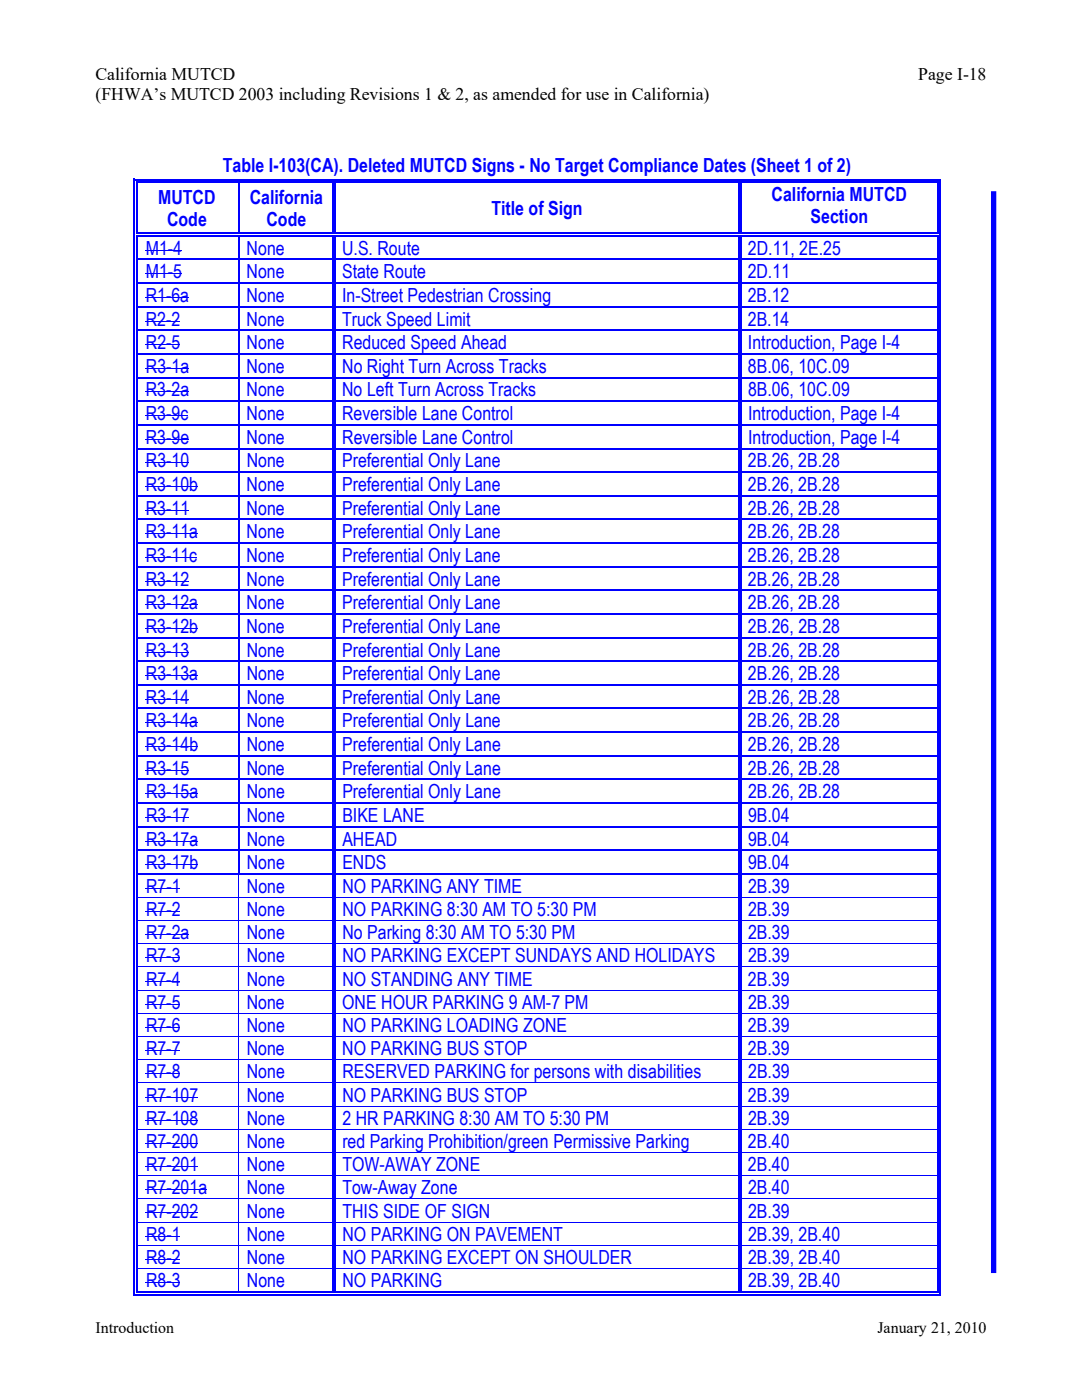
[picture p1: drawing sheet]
<svg xmlns="http://www.w3.org/2000/svg" width="216mm" height="279mm" viewBox="0 0 216 279" stroke-linecap="round" stroke-linejoin="round" font-family="sans-serif">
<defs><g id="words">
<g font-size="3.9" fill="#00f">
<text x="44.5" y="34.3">Table I-103(CA). Deleted MUTCD Signs - No Target Compliance Dates (Sheet 1 of 2)</text>
<text x="31.6" y="40.6">MUTCD</text>
<text x="49.8" y="40.6">California</text>
<text x="154" y="40.1">California MUTCD</text>
<text x="33.3" y="45.1">Code</text>
<text x="53.2" y="45.1">Code</text>
<text x="98" y="42.8">Title of Sign</text>
<text x="161.7" y="44.6">Section</text>
<text x="29.1" y="50.8">M1-4</text>
<text x="49.2" y="50.8">None</text>
<text x="68.3" y="50.8">U.S. Route</text>
<text x="149.2" y="50.8">2D.11, 2E.25</text>
<text x="29.1" y="55.5">M1-5</text>
<text x="49.2" y="55.5">None</text>
<text x="68.3" y="55.5">State Route</text>
<text x="149.2" y="55.5">2D.11</text>
<text x="29.1" y="60.3">R1-6a</text>
<text x="29.1" y="65">R2-2</text>
<text x="49.2" y="60.3">None</text>
<text x="49.2" y="65">None</text>
<text x="68.3" y="65">Truck Speed Limit</text>
<text x="68.3" y="60.3">In-Street Pedestrian Crossing</text>
<text x="149.2" y="60.3">2B.12</text>
<text x="149.2" y="65">2B.14</text>
<text x="29.1" y="69.7">R2-5</text>
<text x="49.2" y="69.7">None</text>
<text x="68.3" y="69.7">Reduced Speed Ahead</text>
<text x="149.3" y="69.7">Introduction, Page I-4</text>
<text x="29.1" y="74.4">R3-1a</text>
<text x="49.2" y="74.4">None</text>
<text x="68.3" y="74.4">No Right Turn Across Tracks</text>
<text x="149.2" y="74.4">8B.06, 10C.09</text>
<text x="29.1" y="79.1">R3-2a</text>
<text x="29.1" y="83.8">R3-9c</text>
<text x="49.2" y="83.8">None</text>
<text x="49.2" y="79.1">None</text>
<text x="68.3" y="79.1">No Left Turn Across Tracks</text>
<text x="68.3" y="83.8">Reversible Lane Control</text>
<text x="149.3" y="79.1">8B.06, 10C.09</text>
<text x="149.3" y="83.8">Introduction, Page I-4</text>
<text x="29.1" y="88.6">R3-9e</text>
<text x="49.2" y="88.6">None</text>
<text x="68.3" y="88.6">Reversible Lane Control</text>
<text x="149.3" y="88.6">Introduction, Page I-4</text>
<text x="29.1" y="93.3">R3-10</text>
<text x="49.2" y="93.3">None</text>
<text x="68.3" y="93.3">Preferential Only Lane</text>
<text x="149.2" y="93.3">2B.26, 2B.28</text>
<text x="29.1" y="98">R3-10b</text>
<text x="49.2" y="98">None</text>
<text x="68.3" y="98">Preferential Only Lane</text>
<text x="149.2" y="98">2B.26, 2B.28</text>
<text x="29.1" y="107.4">R3-11a</text>
<text x="29.1" y="102.7">R3-11</text>
<text x="49.2" y="107.4">None</text>
<text x="49.2" y="102.7">None</text>
<text x="68.3" y="102.7">Preferential Only Lane</text>
<text x="68.3" y="107.4">Preferential Only Lane</text>
<text x="149.2" y="102.7">2B.26, 2B.28</text>
<text x="149.2" y="107.4">2B.26, 2B.28</text>
<text x="29.1" y="112.1">R3-11c</text>
<text x="49.2" y="112.1">None</text>
<text x="68.3" y="112.1">Preferential Only Lane</text>
<text x="149.2" y="112.1">2B.26, 2B.28</text>
<text x="29.1" y="116.9">R3-12</text>
<text x="49.2" y="116.9">None</text>
<text x="68.3" y="116.9">Preferential Only Lane</text>
<text x="149.2" y="116.9">2B.26, 2B.28</text>
<text x="29.1" y="121.6">R3-12a</text>
<text x="49.2" y="121.6">None</text>
<text x="68.3" y="121.6">Preferential Only Lane</text>
<text x="149.2" y="121.6">2B.26, 2B.28</text>
<text x="29.1" y="126.3">R3-12b</text>
<text x="29.1" y="131">R3-13</text>
<text x="49.2" y="126.3">None</text>
<text x="49.2" y="131">None</text>
<text x="68.3" y="126.3">Preferential Only Lane</text>
<text x="68.3" y="131">Preferential Only Lane</text>
<text x="149.2" y="126.3">2B.26, 2B.28</text>
<text x="149.2" y="131">2B.26, 2B.28</text>
<text x="29.1" y="135.7">R3-13a</text>
<text x="49.2" y="135.7">None</text>
<text x="68.3" y="135.7">Preferential Only Lane</text>
<text x="149.2" y="135.7">2B.26, 2B.28</text>
<text x="29.1" y="140.4">R3-14</text>
<text x="49.2" y="140.4">None</text>
<text x="68.3" y="140.4">Preferential Only Lane</text>
<text x="149.2" y="140.4">2B.26, 2B.28</text>
<text x="29.1" y="145.2">R3-14a</text>
<text x="29.1" y="149.9">R3-14b</text>
<text x="49.2" y="145.2">None</text>
<text x="49.2" y="149.9">None</text>
<text x="68.3" y="145.2">Preferential Only Lane</text>
<text x="68.3" y="149.9">Preferential Only Lane</text>
<text x="149.2" y="145.2">2B.26, 2B.28</text>
<text x="149.2" y="149.9">2B.26, 2B.28</text>
<text x="29.1" y="154.6">R3-15</text>
<text x="49.2" y="154.6">None</text>
<text x="68.3" y="154.6">Preferential Only Lane</text>
<text x="149.3" y="154.6">2B.26, 2B.28</text>
<text x="29.1" y="159.3">R3-15a</text>
<text x="49.2" y="159.3">None</text>
<text x="68.3" y="159.3">Preferential Only Lane</text>
<text x="149.3" y="159.3">2B.26, 2B.28</text>
<text x="29.1" y="164.1">R3-17</text>
<text x="49.2" y="164.1">None</text>
<text x="68.3" y="164.1">BIKE LANE</text>
<text x="149.3" y="164.1">9B.04</text>
<text x="29.1" y="168.8">R3-17a</text>
<text x="29.1" y="173.5">R3-17b</text>
<text x="49.3" y="168.8">None</text>
<text x="49.3" y="173.5">None</text>
<text x="68.3" y="168.8">AHEAD</text>
<text x="68.3" y="173.5">ENDS</text>
<text x="149.3" y="168.8">9B.04</text>
<text x="149.3" y="173.5">9B.04</text>
<text x="29.1" y="178.2">R7-1</text>
<text x="49.3" y="178.2">None</text>
<text x="68.3" y="178.2">NO PARKING ANY TIME</text>
<text x="149.3" y="178.2">2B.39</text>
<text x="29.1" y="182.8">R7-2</text>
<text x="49.3" y="182.8">None</text>
<text x="68.3" y="182.8">NO PARKING 8:30 AM TO 5:30 PM</text>
<text x="149.3" y="182.8">2B.39</text>
<text x="29.1" y="187.4">R7-2a</text>
<text x="49.3" y="187.4">None</text>
<text x="68.3" y="187.4">No Parking 8:30 AM TO 5:30 PM</text>
<text x="149.3" y="187.4">2B.39</text>
<text x="29.1" y="196.7">R7-4</text>
<text x="29.1" y="192.1">R7-3</text>
<text x="49.2" y="196.7">None</text>
<text x="49.3" y="192.1">None</text>
<text x="68.3" y="192.1">NO PARKING EXCEPT SUNDAYS AND HOLIDAYS</text>
<text x="68.3" y="196.7">NO STANDING ANY TIME</text>
<text x="149.2" y="196.7">2B.39</text>
<text x="149.3" y="192.1">2B.39</text>
<text x="29.1" y="201.3">R7-5</text>
<text x="49.2" y="201.3">None</text>
<text x="68.3" y="201.3">ONE HOUR PARKING 9 AM-7 PM</text>
<text x="149.3" y="201.3">2B.39</text>
<text x="29.1" y="206">R7-6</text>
<text x="49.2" y="206">None</text>
<text x="68.3" y="206">NO PARKING LOADING ZONE</text>
<text x="149.3" y="206">2B.39</text>
<text x="29.1" y="215.2">R7-8</text>
<text x="29.1" y="210.6">R7-7</text>
<text x="49.2" y="210.6">None</text>
<text x="49.2" y="215.2">None</text>
<text x="68.3" y="210.6">NO PARKING BUS STOP</text>
<text x="68.3" y="215.2">RESERVED PARKING for persons with disabilities</text>
<text x="149.2" y="210.6">2B.39</text>
<text x="149.3" y="215.2">2B.39</text>
<text x="29.1" y="219.9">R7-107</text>
<text x="49.2" y="219.9">None</text>
<text x="68.3" y="219.9">NO PARKING BUS STOP</text>
<text x="149.3" y="219.9">2B.39</text>
<text x="29.1" y="224.5">R7-108</text>
<text x="49.3" y="224.5">None</text>
<text x="68.3" y="224.5">2 HR PARKING 8:30 AM TO 5:30 PM</text>
<text x="149.3" y="224.5">2B.39</text>
<text x="29.1" y="229.1">R7-200</text>
<text x="29.1" y="233.7">R7-201</text>
<text x="49.3" y="229.1">None</text>
<text x="49.3" y="233.7">None</text>
<text x="68.3" y="229.1">red Parking Prohibition/green Permissive Parking</text>
<text x="68.3" y="233.7">TOW-AWAY ZONE</text>
<text x="149.2" y="233.7">2B.40</text>
<text x="149.3" y="229.1">2B.40</text>
<text x="29.2" y="238.4">R7-201a</text>
<text x="49.3" y="238.4">None</text>
<text x="68.3" y="238.4">Tow-Away Zone</text>
<text x="149.3" y="238.4">2B.40</text>
<text x="29.2" y="243">R7-202</text>
<text x="49.3" y="243">None</text>
<text x="68.3" y="243">THIS SIDE OF SIGN</text>
<text x="149.3" y="243">2B.39</text>
<text x="29.2" y="247.6">R8-1</text>
<text x="49.3" y="247.6">None</text>
<text x="68.3" y="247.6">NO PARKING ON PAVEMENT</text>
<text x="149.3" y="247.6">2B.39, 2B.40</text>
<text x="29.2" y="252.3">R8-2</text>
<text x="29.2" y="256.9">R8-3</text>
<text x="49.3" y="252.3">None</text>
<text x="49.3" y="256.9">None</text>
<text x="68.3" y="256.9">NO PARKING</text>
<text x="68.3" y="252.3">NO PARKING EXCEPT ON SHOULDER</text>
<text x="149.3" y="256.9">2B.39, 2B.40</text>
<text x="149.3" y="252.3">2B.39, 2B.40</text>
</g>
<g font-size="3.5">
<text x="19" y="15.9">California MUTCD</text>
<text x="183.2" y="15.9">Page I-18</text>
<text x="19" y="20">(FHWA’s MUTCD 2003 including Revisions 1 &amp; 2, as amended for use in California)</text>
</g>
<g font-size="3.2">
<text x="19" y="265.9">Introduction</text>
<text x="175.1" y="265.9">January 21, 2010</text>
</g>
</g></defs>
<g fill="#00f">
<path d="M26.6 35.7h.3v.8h-.3z"/>
<path d="M26.6 35.7h.8v.3h-.8z"/>
<path d="M27.1 36.2h.3v.3h-.3z"/>
<path d="M27.4 35.7h.7v.3h-.7z"/>
<path d="M27.4 36.2h.7v.3h-.7z"/>
</g>
<path d="M28.1 35.8h19.4M28.1 36.3h19.4" fill="none" stroke="#00f" stroke-width=".25"/>
<g fill="#00f">
<path d="M47.5 36.5h.3z"/>
<path d="M47.5 35.7h.8v.3h-.8z"/>
<path d="M47.5 36.2h.8v.3h-.8z"/>
</g>
<path d="M48.3 35.8h18M48.3 36.3h18" fill="none" stroke="#00f" stroke-width=".25"/>
<g fill="#00f">
<path d="M66.8 36.5h.3z"/>
<path d="M66.3 36.5h.2z"/>
<path d="M66.3 35.7h.8v.3h-.8z"/>
<path d="M66.3 36.2h.2v.3h-.2z"/>
<path d="M66.8 36.2h.3v.3h-.3z"/>
</g>
<path d="M67.1 35.8h80.2M67.1 36.3h80.2" fill="none" stroke="#00f" stroke-width=".25"/>
<g fill="#00f">
<path d="M147.8 36.5h.2z"/>
<path d="M147.3 36.5h.2z"/>
<path d="M147.3 35.7h.7v.3h-.7z"/>
<path d="M147.3 36.2h.2v.3h-.2z"/>
<path d="M147.8 36.2h.2v.3h-.2z"/>
</g>
<path d="M148 35.8h38.9M148 36.3h38.9" fill="none" stroke="#00f" stroke-width=".25"/>
<g fill="#00f">
<path d="M187.5 36.5h.2z"/>
<path d="M186.9 36.5h.3z"/>
<path d="M186.9 35.7h.8v.3h-.8z"/>
<path d="M186.9 36.2h.3v.3h-.3z"/>
<path d="M187.5 36.2h.2v.3h-.2z"/>
</g>
<path d="M26.7 36.5v9.9M27.2 36.5v9.9M47.6 36.5v9.9M66.4 36.5v9.9M66.9 36.5v9.9M147.4 36.5v9.9M147.9 36.5v9.9M187.1 36.5v9.9M187.6 36.5v9.9" fill="none" stroke="#00f" stroke-width=".25"/>
<path d="M29.1 49.9h4.4" fill="none" stroke="#00f" stroke-width=".2"/>
<g fill="#00f">
<path d="M33.5 49.8h1.1v.2h-1.1z"/>
<path d="M34.6 49.8h1.7v.2h-1.7z"/>
<path d="M27.1 47.2h.3z"/>
<path d="M26.6 46.4h.3v.8h-.3z"/>
<path d="M27.1 46.4h.3v.3h-.3z"/>
<path d="M27.1 46.9h.3v.3h-.3z"/>
</g>
<path d="M27.4 46.5h20.1M27.4 47h20.1" fill="none" stroke="#00f" stroke-width=".25"/>
<g fill="#00f">
<path d="M47.5 47.2h.3z"/>
<path d="M47.5 46.4h.8v.3h-.8z"/>
<path d="M47.5 46.9h.8v.3h-.8z"/>
</g>
<path d="M48.3 46.5h18M48.3 47h18" fill="none" stroke="#00f" stroke-width=".25"/>
<g fill="#00f">
<path d="M66.8 47.2h.3z"/>
<path d="M66.3 47.2h.2z"/>
<path d="M66.3 46.4h.2v.3h-.2z"/>
<path d="M66.3 46.9h.2v.3h-.2z"/>
<path d="M66.8 46.4h.3v.3h-.3z"/>
<path d="M66.8 46.9h.3v.3h-.3z"/>
</g>
<path d="M67.1 46.5h80.2M67.1 47h80.2" fill="none" stroke="#00f" stroke-width=".25"/>
<g fill="#00f">
<path d="M147.8 47.2h.2z"/>
<path d="M147.3 47.2h.2z"/>
<path d="M147.3 46.4h.2v.3h-.2z"/>
<path d="M147.3 46.9h.2v.3h-.2z"/>
<path d="M147.8 46.4h.2v.3h-.2z"/>
<path d="M147.8 46.9h.2v.3h-.2z"/>
</g>
<path d="M148 46.5h38.9M148 47h38.9" fill="none" stroke="#00f" stroke-width=".25"/>
<g fill="#00f">
<path d="M187.5 47.2h.2z"/>
<path d="M186.9 47.2h.3z"/>
<path d="M186.9 46.4h.3v.3h-.3z"/>
<path d="M186.9 46.9h.3v.3h-.3z"/>
<path d="M187.5 46.4h.2v.8h-.2z"/>
</g>
<path d="M26.7 47.2v4.4M27.2 47.2v4.4M47.6 47.2v4.4M66.4 47.2v4.4M66.9 47.2v4.4M147.4 47.2v4.4M147.9 47.2v4.4M187.1 47.2v4.4M187.6 47.2v4.4" fill="none" stroke="#00f" stroke-width=".25"/>
<path d="M29.1 54.6h4.4" fill="none" stroke="#00f" stroke-width=".2"/>
<g fill="#00f">
<path d="M33.5 54.5h1.1v.2h-1.1z"/>
<path d="M34.6 54.5h1.7v.2h-1.7z"/>
<path d="M27.1 51.6h.3v.3h-.3z"/>
<path d="M26.6 51.6h.3v.3h-.3z"/>
</g>
<path d="M27.4 51.8h20.1" fill="none" stroke="#00f" stroke-width=".25"/>
<path d="M47.5 51.6h.3v.3h-.3z" fill="#00f"/>
<path d="M47.8 51.8h18.5" fill="none" stroke="#00f" stroke-width=".25"/>
<g fill="#00f">
<path d="M66.8 51.6h.3v.3h-.3z"/>
<path d="M66.3 51.6h.2v.3h-.2z"/>
</g>
<path d="M67.1 51.8h80.2" fill="none" stroke="#00f" stroke-width=".25"/>
<g fill="#00f">
<path d="M147.8 51.6h.2v.3h-.2z"/>
<path d="M147.3 51.6h.2v.3h-.2z"/>
</g>
<path d="M148 51.8h38.9" fill="none" stroke="#00f" stroke-width=".25"/>
<g fill="#00f">
<path d="M187.5 51.6h.2v.3h-.2z"/>
<path d="M186.9 51.6h.3v.3h-.3z"/>
</g>
<path d="M26.7 51.9v4.5M27.2 51.9v4.5M47.6 51.9v4.5M66.4 51.9v4.5M66.9 51.9v4.5M147.4 51.9v4.5M147.9 51.9v4.5M187.1 51.9v4.5M187.6 51.9v4.5" fill="none" stroke="#00f" stroke-width=".25"/>
<path d="M29.1 59.4h4" fill="none" stroke="#00f" stroke-width=".2"/>
<path d="M33.1 59.3h1.1v.2h-1.1z" fill="#00f"/>
<path d="M34.2 59.4h3.5" fill="none" stroke="#00f" stroke-width=".2"/>
<g fill="#00f">
<path d="M27.1 56.4h.3v.2h-.3z"/>
<path d="M26.6 56.4h.3v.2h-.3z"/>
</g>
<path d="M27.4 56.5h20.1" fill="none" stroke="#00f" stroke-width=".25"/>
<path d="M47.5 56.4h.3v.2h-.3z" fill="#00f"/>
<path d="M47.8 56.5h18.5" fill="none" stroke="#00f" stroke-width=".25"/>
<g fill="#00f">
<path d="M66.8 56.4h.3v.2h-.3z"/>
<path d="M66.3 56.4h.2v.2h-.2z"/>
</g>
<path d="M67.1 56.5h80.2" fill="none" stroke="#00f" stroke-width=".25"/>
<g fill="#00f">
<path d="M147.8 56.4h.2v.2h-.2z"/>
<path d="M147.3 56.4h.2v.2h-.2z"/>
</g>
<path d="M148 56.5h38.9" fill="none" stroke="#00f" stroke-width=".25"/>
<g fill="#00f">
<path d="M187.5 56.4h.2v.2h-.2z"/>
<path d="M186.9 56.4h.3v.2h-.3z"/>
</g>
<path d="M26.7 56.6v4.5M27.2 56.6v4.5M47.6 56.6v4.5M66.4 56.6v4.5M66.9 56.6v4.5M147.4 56.6v4.5M147.9 56.6v4.5M187.1 56.6v4.5M187.6 56.6v4.5" fill="none" stroke="#00f" stroke-width=".25"/>
<path d="M29.1 64.1h4" fill="none" stroke="#00f" stroke-width=".2"/>
<g fill="#00f">
<path d="M33.1 64h1.1v.2h-1.1z"/>
<path d="M34.2 64h1.8v.2h-1.8z"/>
<path d="M27.1 61.1h.3v.3h-.3z"/>
<path d="M26.6 61.1h.3v.3h-.3z"/>
</g>
<path d="M27.4 61.2h20.1" fill="none" stroke="#00f" stroke-width=".25"/>
<path d="M47.5 61.1h.3v.3h-.3z" fill="#00f"/>
<path d="M47.8 61.2h18.5" fill="none" stroke="#00f" stroke-width=".25"/>
<g fill="#00f">
<path d="M66.8 61.1h.3v.3h-.3z"/>
<path d="M66.3 61.1h.2v.3h-.2z"/>
</g>
<path d="M67.1 61.2h80.2" fill="none" stroke="#00f" stroke-width=".25"/>
<g fill="#00f">
<path d="M147.8 61.1h.2v.3h-.2z"/>
<path d="M147.3 61.1h.2v.3h-.2z"/>
</g>
<path d="M148 61.2h38.9" fill="none" stroke="#00f" stroke-width=".25"/>
<g fill="#00f">
<path d="M187.5 61.1h.2v.3h-.2z"/>
<path d="M186.9 61.1h.3v.3h-.3z"/>
</g>
<path d="M26.7 61.4v4.4M27.2 61.4v4.4M47.6 61.4v4.4M66.4 61.4v4.4M66.9 61.4v4.4M147.4 61.4v4.4M147.9 61.4v4.4M187.1 61.4v4.4M187.6 61.4v4.4" fill="none" stroke="#00f" stroke-width=".25"/>
<path d="M29.1 68.8h4" fill="none" stroke="#00f" stroke-width=".2"/>
<g fill="#00f">
<path d="M33.1 68.7h1.1v.2h-1.1z"/>
<path d="M34.2 68.7h1.8v.2h-1.8z"/>
<path d="M27.1 65.8h.3v.3h-.3z"/>
<path d="M26.6 65.8h.3v.3h-.3z"/>
</g>
<path d="M27.4 65.9h20.1" fill="none" stroke="#00f" stroke-width=".25"/>
<path d="M47.5 65.8h.3v.3h-.3z" fill="#00f"/>
<path d="M47.8 65.9h18.5" fill="none" stroke="#00f" stroke-width=".25"/>
<g fill="#00f">
<path d="M66.8 65.8h.3v.3h-.3z"/>
<path d="M66.3 65.8h.2v.3h-.2z"/>
</g>
<path d="M67.1 65.9h80.2" fill="none" stroke="#00f" stroke-width=".25"/>
<g fill="#00f">
<path d="M147.8 65.8h.2v.3h-.2z"/>
<path d="M147.3 65.8h.2v.3h-.2z"/>
</g>
<path d="M148 65.9h38.9" fill="none" stroke="#00f" stroke-width=".25"/>
<g fill="#00f">
<path d="M187.5 65.8h.2v.3h-.2z"/>
<path d="M186.9 65.8h.3v.3h-.3z"/>
</g>
<path d="M26.7 66.1v4.4M27.2 66.1v4.4M47.6 66.1v4.4M66.4 66.1v4.4M66.9 66.1v4.4M147.4 66.1v4.4M147.9 66.1v4.4M187.1 66.1v4.4M187.6 66.1v4.4" fill="none" stroke="#00f" stroke-width=".25"/>
<path d="M29.1 73.5h4" fill="none" stroke="#00f" stroke-width=".2"/>
<path d="M33.1 73.4h1.1v.2h-1.1z" fill="#00f"/>
<path d="M34.2 73.5h3.5" fill="none" stroke="#00f" stroke-width=".2"/>
<g fill="#00f">
<path d="M27.1 70.5h.3v.3h-.3z"/>
<path d="M26.6 70.5h.3v.3h-.3z"/>
</g>
<path d="M27.4 70.6h20.1" fill="none" stroke="#00f" stroke-width=".25"/>
<path d="M47.5 70.5h.3v.3h-.3z" fill="#00f"/>
<path d="M47.8 70.6h18.5" fill="none" stroke="#00f" stroke-width=".25"/>
<g fill="#00f">
<path d="M66.8 70.5h.3v.3h-.3z"/>
<path d="M66.3 70.5h.2v.3h-.2z"/>
</g>
<path d="M67.1 70.6h80.2" fill="none" stroke="#00f" stroke-width=".25"/>
<g fill="#00f">
<path d="M147.8 70.5h.2v.3h-.2z"/>
<path d="M147.3 70.5h.2v.3h-.2z"/>
</g>
<path d="M148 70.6h38.9" fill="none" stroke="#00f" stroke-width=".25"/>
<g fill="#00f">
<path d="M187.5 70.5h.2v.3h-.2z"/>
<path d="M186.9 70.5h.3v.3h-.3z"/>
</g>
<path d="M26.7 70.8v4.4M27.2 70.8v4.4M47.6 70.8v4.4M66.4 70.8v4.4M66.9 70.8v4.4M147.4 70.8v4.4M147.9 70.8v4.4M187.1 70.8v4.4M187.6 70.8v4.4" fill="none" stroke="#00f" stroke-width=".25"/>
<path d="M29.1 78.2h4" fill="none" stroke="#00f" stroke-width=".2"/>
<path d="M33.1 78.1h1.1v.2h-1.1z" fill="#00f"/>
<path d="M34.2 78.2h3.5" fill="none" stroke="#00f" stroke-width=".2"/>
<g fill="#00f">
<path d="M27.1 75.2h.3v.3h-.3z"/>
<path d="M26.6 75.2h.3v.3h-.3z"/>
</g>
<path d="M27.4 75.4h20.1" fill="none" stroke="#00f" stroke-width=".25"/>
<path d="M47.5 75.2h.3v.3h-.3z" fill="#00f"/>
<path d="M47.8 75.4h18.5" fill="none" stroke="#00f" stroke-width=".25"/>
<g fill="#00f">
<path d="M66.8 75.2h.3v.3h-.3z"/>
<path d="M66.3 75.2h.2v.3h-.2z"/>
</g>
<path d="M67.1 75.4h80.2" fill="none" stroke="#00f" stroke-width=".25"/>
<g fill="#00f">
<path d="M147.8 75.2h.2v.3h-.2z"/>
<path d="M147.3 75.2h.2v.3h-.2z"/>
</g>
<path d="M148 75.4h38.9" fill="none" stroke="#00f" stroke-width=".25"/>
<g fill="#00f">
<path d="M187.5 75.2h.2v.3h-.2z"/>
<path d="M186.9 75.2h.3v.3h-.3z"/>
</g>
<path d="M26.7 75.5v4.4M27.2 75.5v4.4M47.6 75.5v4.4M66.4 75.5v4.4M66.9 75.5v4.4M147.4 75.5v4.4M147.9 75.5v4.4M187.1 75.5v4.4M187.6 75.5v4.4" fill="none" stroke="#00f" stroke-width=".25"/>
<path d="M29.1 82.9h4" fill="none" stroke="#00f" stroke-width=".2"/>
<path d="M33.1 82.8h1.1v.2h-1.1z" fill="#00f"/>
<path d="M34.2 82.9h3.4" fill="none" stroke="#00f" stroke-width=".2"/>
<g fill="#00f">
<path d="M27.1 79.9h.3v.3h-.3z"/>
<path d="M26.6 79.9h.3v.3h-.3z"/>
</g>
<path d="M27.4 80.1h20.1" fill="none" stroke="#00f" stroke-width=".25"/>
<path d="M47.5 79.9h.3v.3h-.3z" fill="#00f"/>
<path d="M47.8 80.1h18.5" fill="none" stroke="#00f" stroke-width=".25"/>
<g fill="#00f">
<path d="M66.8 79.9h.3v.3h-.3z"/>
<path d="M66.3 79.9h.2v.3h-.2z"/>
</g>
<path d="M67.1 80.1h80.2" fill="none" stroke="#00f" stroke-width=".25"/>
<g fill="#00f">
<path d="M147.8 79.9h.2v.3h-.2z"/>
<path d="M147.3 79.9h.2v.3h-.2z"/>
</g>
<path d="M148 80.1h38.9" fill="none" stroke="#00f" stroke-width=".25"/>
<g fill="#00f">
<path d="M187.5 79.9h.2v.3h-.2z"/>
<path d="M186.9 79.9h.3v.3h-.3z"/>
</g>
<path d="M26.7 80.2v4.5M27.2 80.2v4.5M47.6 80.2v4.5M66.4 80.2v4.5M66.9 80.2v4.5M147.4 80.2v4.5M147.9 80.2v4.5M187.1 80.2v4.5M187.6 80.2v4.5" fill="none" stroke="#00f" stroke-width=".25"/>
<path d="M29.1 87.7h4" fill="none" stroke="#00f" stroke-width=".2"/>
<path d="M33.1 87.6h1.1v.2h-1.1z" fill="#00f"/>
<path d="M34.2 87.7h3.5" fill="none" stroke="#00f" stroke-width=".2"/>
<g fill="#00f">
<path d="M27.1 84.7h.3v.2h-.3z"/>
<path d="M26.6 84.7h.3v.2h-.3z"/>
</g>
<path d="M27.4 84.8h20.1" fill="none" stroke="#00f" stroke-width=".25"/>
<path d="M47.5 84.7h.3v.2h-.3z" fill="#00f"/>
<path d="M47.8 84.8h18.5" fill="none" stroke="#00f" stroke-width=".25"/>
<g fill="#00f">
<path d="M66.8 84.7h.3v.2h-.3z"/>
<path d="M66.3 84.7h.2v.2h-.2z"/>
</g>
<path d="M67.1 84.8h80.2" fill="none" stroke="#00f" stroke-width=".25"/>
<g fill="#00f">
<path d="M147.8 84.7h.2v.2h-.2z"/>
<path d="M147.3 84.7h.2v.2h-.2z"/>
</g>
<path d="M148 84.8h38.9" fill="none" stroke="#00f" stroke-width=".25"/>
<g fill="#00f">
<path d="M187.5 84.7h.2v.2h-.2z"/>
<path d="M186.9 84.7h.3v.2h-.3z"/>
</g>
<path d="M26.7 84.9v4.5M27.2 84.9v4.5M47.6 84.9v4.5M66.4 84.9v4.5M66.9 84.9v4.5M147.4 84.9v4.5M147.9 84.9v4.5M187.1 84.9v4.5M187.6 84.9v4.5" fill="none" stroke="#00f" stroke-width=".25"/>
<path d="M29.1 92.4h4" fill="none" stroke="#00f" stroke-width=".2"/>
<path d="M33.1 92.3h1.1v.2h-1.1z" fill="#00f"/>
<path d="M34.2 92.4h3.5" fill="none" stroke="#00f" stroke-width=".2"/>
<g fill="#00f">
<path d="M27.1 89.4h.3v.3h-.3z"/>
<path d="M26.6 89.4h.3v.3h-.3z"/>
</g>
<path d="M27.4 89.5h20.1" fill="none" stroke="#00f" stroke-width=".25"/>
<path d="M47.5 89.4h.3v.3h-.3z" fill="#00f"/>
<path d="M47.8 89.5h18.5" fill="none" stroke="#00f" stroke-width=".25"/>
<g fill="#00f">
<path d="M66.8 89.4h.3v.3h-.3z"/>
<path d="M66.3 89.4h.2v.3h-.2z"/>
</g>
<path d="M67.1 89.5h80.2" fill="none" stroke="#00f" stroke-width=".25"/>
<g fill="#00f">
<path d="M147.8 89.4h.2v.3h-.2z"/>
<path d="M147.3 89.4h.2v.3h-.2z"/>
</g>
<path d="M148 89.5h38.9" fill="none" stroke="#00f" stroke-width=".25"/>
<g fill="#00f">
<path d="M187.5 89.4h.2v.3h-.2z"/>
<path d="M186.9 89.4h.3v.3h-.3z"/>
</g>
<path d="M26.7 89.7v4.4M27.2 89.7v4.4M47.6 89.7v4.4M66.4 89.7v4.4M66.9 89.7v4.4M147.4 89.7v4.4M147.9 89.7v4.4M187.1 89.7v4.4M187.6 89.7v4.4" fill="none" stroke="#00f" stroke-width=".25"/>
<path d="M29.1 97.1h4" fill="none" stroke="#00f" stroke-width=".2"/>
<path d="M33.1 97h1.1v.2h-1.1z" fill="#00f"/>
<path d="M34.2 97.1h5.3" fill="none" stroke="#00f" stroke-width=".2"/>
<g fill="#00f">
<path d="M27.1 94.1h.3v.3h-.3z"/>
<path d="M26.6 94.1h.3v.3h-.3z"/>
</g>
<path d="M27.4 94.2h20.1" fill="none" stroke="#00f" stroke-width=".25"/>
<path d="M47.5 94.1h.3v.3h-.3z" fill="#00f"/>
<path d="M47.8 94.2h18.5" fill="none" stroke="#00f" stroke-width=".25"/>
<g fill="#00f">
<path d="M66.8 94.1h.3v.3h-.3z"/>
<path d="M66.3 94.1h.2v.3h-.2z"/>
</g>
<path d="M67.1 94.2h80.2" fill="none" stroke="#00f" stroke-width=".25"/>
<g fill="#00f">
<path d="M147.8 94.1h.2v.3h-.2z"/>
<path d="M147.3 94.1h.2v.3h-.2z"/>
</g>
<path d="M148 94.2h38.9" fill="none" stroke="#00f" stroke-width=".25"/>
<g fill="#00f">
<path d="M187.5 94.1h.2v.3h-.2z"/>
<path d="M186.9 94.1h.3v.3h-.3z"/>
</g>
<path d="M26.7 94.4v4.4M27.2 94.4v4.4M47.6 94.4v4.4M66.4 94.4v4.4M66.9 94.4v4.4M147.4 94.4v4.4M147.9 94.4v4.4M187.1 94.4v4.4M187.6 94.4v4.4" fill="none" stroke="#00f" stroke-width=".25"/>
<path d="M29.1 101.8h4" fill="none" stroke="#00f" stroke-width=".2"/>
<path d="M33.1 101.7h1.1v.2h-1.1z" fill="#00f"/>
<path d="M34.2 101.8h3.5" fill="none" stroke="#00f" stroke-width=".2"/>
<g fill="#00f">
<path d="M27.1 98.8h.3v.3h-.3z"/>
<path d="M26.6 98.8h.3v.3h-.3z"/>
</g>
<path d="M27.4 99h20.1" fill="none" stroke="#00f" stroke-width=".25"/>
<path d="M47.5 98.8h.3v.3h-.3z" fill="#00f"/>
<path d="M47.8 99h18.5" fill="none" stroke="#00f" stroke-width=".25"/>
<g fill="#00f">
<path d="M66.8 98.8h.3v.3h-.3z"/>
<path d="M66.3 98.8h.2v.3h-.2z"/>
</g>
<path d="M67.1 99h80.2" fill="none" stroke="#00f" stroke-width=".25"/>
<g fill="#00f">
<path d="M147.8 98.8h.2v.3h-.2z"/>
<path d="M147.3 98.8h.2v.3h-.2z"/>
</g>
<path d="M148 99h38.9" fill="none" stroke="#00f" stroke-width=".25"/>
<g fill="#00f">
<path d="M187.5 98.8h.2v.3h-.2z"/>
<path d="M186.9 98.8h.3v.3h-.3z"/>
</g>
<path d="M26.7 99.1v4.4M27.2 99.1v4.4M47.6 99.1v4.4M66.4 99.1v4.4M66.9 99.1v4.4M147.4 99.1v4.4M147.9 99.1v4.4M187.1 99.1v4.4M187.6 99.1v4.4" fill="none" stroke="#00f" stroke-width=".25"/>
<path d="M29.1 106.5h4" fill="none" stroke="#00f" stroke-width=".2"/>
<path d="M33.1 106.4h1.1v.2h-1.1z" fill="#00f"/>
<path d="M34.2 106.5h5.3" fill="none" stroke="#00f" stroke-width=".2"/>
<g fill="#00f">
<path d="M27.1 103.5h.3v.3h-.3z"/>
<path d="M26.6 103.5h.3v.3h-.3z"/>
</g>
<path d="M27.4 103.7h20.1" fill="none" stroke="#00f" stroke-width=".25"/>
<path d="M47.5 103.5h.3v.3h-.3z" fill="#00f"/>
<path d="M47.8 103.7h18.5" fill="none" stroke="#00f" stroke-width=".25"/>
<g fill="#00f">
<path d="M66.8 103.5h.3v.3h-.3z"/>
<path d="M66.3 103.5h.2v.3h-.2z"/>
</g>
<path d="M67.1 103.7h80.2" fill="none" stroke="#00f" stroke-width=".25"/>
<g fill="#00f">
<path d="M147.8 103.5h.2v.3h-.2z"/>
<path d="M147.3 103.5h.2v.3h-.2z"/>
</g>
<path d="M148 103.7h38.9" fill="none" stroke="#00f" stroke-width=".25"/>
<g fill="#00f">
<path d="M187.5 103.5h.2v.3h-.2z"/>
<path d="M186.9 103.5h.3v.3h-.3z"/>
</g>
<path d="M26.7 103.8v4.4M27.2 103.8v4.4M47.6 103.8v4.4M66.4 103.8v4.4M66.9 103.8v4.4M147.4 103.8v4.4M147.9 103.8v4.4M187.1 103.8v4.4M187.6 103.8v4.4" fill="none" stroke="#00f" stroke-width=".25"/>
<path d="M29.1 111.2h4" fill="none" stroke="#00f" stroke-width=".2"/>
<path d="M33.1 111.1h1.1v.2h-1.1z" fill="#00f"/>
<path d="M34.2 111.2h5.1" fill="none" stroke="#00f" stroke-width=".2"/>
<g fill="#00f">
<path d="M27.1 108.2h.3v.3h-.3z"/>
<path d="M26.6 108.2h.3v.3h-.3z"/>
</g>
<path d="M27.4 108.4h20.1" fill="none" stroke="#00f" stroke-width=".25"/>
<path d="M47.5 108.2h.3v.3h-.3z" fill="#00f"/>
<path d="M47.8 108.4h18.5" fill="none" stroke="#00f" stroke-width=".25"/>
<g fill="#00f">
<path d="M66.8 108.2h.3v.3h-.3z"/>
<path d="M66.3 108.2h.2v.3h-.2z"/>
</g>
<path d="M67.1 108.4h80.2" fill="none" stroke="#00f" stroke-width=".25"/>
<g fill="#00f">
<path d="M147.8 108.2h.2v.3h-.2z"/>
<path d="M147.3 108.2h.2v.3h-.2z"/>
</g>
<path d="M148 108.4h38.9" fill="none" stroke="#00f" stroke-width=".25"/>
<g fill="#00f">
<path d="M187.5 108.2h.2v.3h-.2z"/>
<path d="M186.9 108.2h.3v.3h-.3z"/>
</g>
<path d="M26.7 108.5v4.5M27.2 108.5v4.5M47.6 108.5v4.5M66.4 108.5v4.5M66.9 108.5v4.5M147.4 108.5v4.5M147.9 108.5v4.5M187.1 108.5v4.5M187.6 108.5v4.5" fill="none" stroke="#00f" stroke-width=".25"/>
<path d="M29.1 116h4" fill="none" stroke="#00f" stroke-width=".2"/>
<path d="M33.1 115.9h1.1v.2h-1.1z" fill="#00f"/>
<path d="M34.2 116h3.5" fill="none" stroke="#00f" stroke-width=".2"/>
<g fill="#00f">
<path d="M27.1 113h.3v.2h-.3z"/>
<path d="M26.6 113h.3v.2h-.3z"/>
</g>
<path d="M27.4 113.1h20.1" fill="none" stroke="#00f" stroke-width=".25"/>
<path d="M47.5 113h.3v.2h-.3z" fill="#00f"/>
<path d="M47.8 113.1h18.5" fill="none" stroke="#00f" stroke-width=".25"/>
<g fill="#00f">
<path d="M66.8 113h.3v.2h-.3z"/>
<path d="M66.3 113h.2v.2h-.2z"/>
</g>
<path d="M67.1 113.1h80.2" fill="none" stroke="#00f" stroke-width=".25"/>
<g fill="#00f">
<path d="M147.8 113h.2v.2h-.2z"/>
<path d="M147.3 113h.2v.2h-.2z"/>
</g>
<path d="M148 113.1h38.9" fill="none" stroke="#00f" stroke-width=".25"/>
<g fill="#00f">
<path d="M187.5 113h.2v.2h-.2z"/>
<path d="M186.9 113h.3v.2h-.3z"/>
</g>
<path d="M26.7 113.2v4.5M27.2 113.2v4.5M47.6 113.2v4.5M66.4 113.2v4.5M66.9 113.2v4.5M147.4 113.2v4.5M147.9 113.2v4.5M187.1 113.2v4.5M187.6 113.2v4.5" fill="none" stroke="#00f" stroke-width=".25"/>
<path d="M29.1 120.7h4" fill="none" stroke="#00f" stroke-width=".2"/>
<path d="M33.1 120.6h1.1v.2h-1.1z" fill="#00f"/>
<path d="M34.2 120.7h5.3" fill="none" stroke="#00f" stroke-width=".2"/>
<g fill="#00f">
<path d="M27.1 117.7h.3v.3h-.3z"/>
<path d="M26.6 117.7h.3v.3h-.3z"/>
</g>
<path d="M27.4 117.8h20.1" fill="none" stroke="#00f" stroke-width=".25"/>
<path d="M47.5 117.7h.3v.3h-.3z" fill="#00f"/>
<path d="M47.8 117.8h18.5" fill="none" stroke="#00f" stroke-width=".25"/>
<g fill="#00f">
<path d="M66.8 117.7h.3v.3h-.3z"/>
<path d="M66.3 117.7h.2v.3h-.2z"/>
</g>
<path d="M67.1 117.8h80.2" fill="none" stroke="#00f" stroke-width=".25"/>
<g fill="#00f">
<path d="M147.8 117.7h.2v.3h-.2z"/>
<path d="M147.3 117.7h.2v.3h-.2z"/>
</g>
<path d="M148 117.8h38.9" fill="none" stroke="#00f" stroke-width=".25"/>
<g fill="#00f">
<path d="M187.5 117.7h.2v.3h-.2z"/>
<path d="M186.9 117.7h.3v.3h-.3z"/>
</g>
<path d="M26.7 118v4.4M27.2 118v4.4M47.6 118v4.4M66.4 118v4.4M66.9 118v4.4M147.4 118v4.4M147.9 118v4.4M187.1 118v4.4M187.6 118v4.4" fill="none" stroke="#00f" stroke-width=".25"/>
<path d="M29.1 125.4h4" fill="none" stroke="#00f" stroke-width=".2"/>
<path d="M33.1 125.3h1.1v.2h-1.1z" fill="#00f"/>
<path d="M34.2 125.4h5.3" fill="none" stroke="#00f" stroke-width=".2"/>
<g fill="#00f">
<path d="M27.1 122.4h.3v.3h-.3z"/>
<path d="M26.6 122.4h.3v.3h-.3z"/>
</g>
<path d="M27.4 122.5h20.1" fill="none" stroke="#00f" stroke-width=".25"/>
<path d="M47.5 122.4h.3v.3h-.3z" fill="#00f"/>
<path d="M47.8 122.5h18.5" fill="none" stroke="#00f" stroke-width=".25"/>
<g fill="#00f">
<path d="M66.8 122.4h.3v.3h-.3z"/>
<path d="M66.3 122.4h.2v.3h-.2z"/>
</g>
<path d="M67.1 122.5h80.2" fill="none" stroke="#00f" stroke-width=".25"/>
<g fill="#00f">
<path d="M147.8 122.4h.2v.3h-.2z"/>
<path d="M147.3 122.4h.2v.3h-.2z"/>
</g>
<path d="M148 122.5h38.9" fill="none" stroke="#00f" stroke-width=".25"/>
<g fill="#00f">
<path d="M187.5 122.4h.2v.3h-.2z"/>
<path d="M186.9 122.4h.3v.3h-.3z"/>
</g>
<path d="M26.7 122.7v4.4M27.2 122.7v4.4M47.6 122.7v4.4M66.4 122.7v4.4M66.9 122.7v4.4M147.4 122.7v4.4M147.9 122.7v4.4M187.1 122.7v4.4M187.6 122.7v4.4" fill="none" stroke="#00f" stroke-width=".25"/>
<path d="M29.1 130.1h4" fill="none" stroke="#00f" stroke-width=".2"/>
<path d="M33.1 130h1.1v.2h-1.1z" fill="#00f"/>
<path d="M34.2 130.1h3.5" fill="none" stroke="#00f" stroke-width=".2"/>
<g fill="#00f">
<path d="M27.1 127.1h.3v.3h-.3z"/>
<path d="M26.6 127.1h.3v.3h-.3z"/>
</g>
<path d="M27.4 127.3h20.1" fill="none" stroke="#00f" stroke-width=".25"/>
<path d="M47.5 127.1h.3v.3h-.3z" fill="#00f"/>
<path d="M47.8 127.3h18.5" fill="none" stroke="#00f" stroke-width=".25"/>
<g fill="#00f">
<path d="M66.8 127.1h.3v.3h-.3z"/>
<path d="M66.3 127.1h.2v.3h-.2z"/>
</g>
<path d="M67.1 127.3h80.2" fill="none" stroke="#00f" stroke-width=".25"/>
<g fill="#00f">
<path d="M147.8 127.1h.2v.3h-.2z"/>
<path d="M147.3 127.1h.2v.3h-.2z"/>
</g>
<path d="M148 127.3h38.9" fill="none" stroke="#00f" stroke-width=".25"/>
<g fill="#00f">
<path d="M187.5 127.1h.2v.3h-.2z"/>
<path d="M186.9 127.1h.3v.3h-.3z"/>
</g>
<path d="M26.7 127.4v4.4M27.2 127.4v4.4M47.6 127.4v4.4M66.4 127.4v4.4M66.9 127.4v4.4M147.4 127.4v4.4M147.9 127.4v4.4M187.1 127.4v4.4M187.6 127.4v4.4" fill="none" stroke="#00f" stroke-width=".25"/>
<path d="M29.1 134.8h4" fill="none" stroke="#00f" stroke-width=".2"/>
<path d="M33.1 134.7h1.1v.2h-1.1z" fill="#00f"/>
<path d="M34.2 134.8h5.3" fill="none" stroke="#00f" stroke-width=".2"/>
<g fill="#00f">
<path d="M27.1 131.8h.3v.3h-.3z"/>
<path d="M26.6 131.8h.3v.3h-.3z"/>
</g>
<path d="M27.4 132h20.1" fill="none" stroke="#00f" stroke-width=".25"/>
<path d="M47.5 131.8h.3v.3h-.3z" fill="#00f"/>
<path d="M47.8 132h18.5" fill="none" stroke="#00f" stroke-width=".25"/>
<g fill="#00f">
<path d="M66.8 131.8h.3v.3h-.3z"/>
<path d="M66.3 131.8h.2v.3h-.2z"/>
</g>
<path d="M67.1 132h80.2" fill="none" stroke="#00f" stroke-width=".25"/>
<g fill="#00f">
<path d="M147.8 131.8h.2v.3h-.2z"/>
<path d="M147.3 131.8h.2v.3h-.2z"/>
</g>
<path d="M148 132h38.9" fill="none" stroke="#00f" stroke-width=".25"/>
<g fill="#00f">
<path d="M187.5 131.8h.2v.3h-.2z"/>
<path d="M186.9 131.8h.3v.3h-.3z"/>
</g>
<path d="M26.7 132.1v4.4M27.2 132.1v4.4M47.6 132.1v4.4M66.4 132.1v4.4M66.9 132.1v4.4M147.4 132.1v4.4M147.9 132.1v4.4M187.1 132.1v4.4M187.6 132.1v4.4" fill="none" stroke="#00f" stroke-width=".25"/>
<path d="M29.1 139.5h4" fill="none" stroke="#00f" stroke-width=".2"/>
<path d="M33.1 139.4h1.1v.2h-1.1z" fill="#00f"/>
<path d="M34.2 139.5h3.5" fill="none" stroke="#00f" stroke-width=".2"/>
<g fill="#00f">
<path d="M27.1 136.5h.3v.3h-.3z"/>
<path d="M26.6 136.5h.3v.3h-.3z"/>
</g>
<path d="M27.4 136.7h20.1" fill="none" stroke="#00f" stroke-width=".25"/>
<path d="M47.5 136.5h.3v.3h-.3z" fill="#00f"/>
<path d="M47.8 136.7h18.5" fill="none" stroke="#00f" stroke-width=".25"/>
<g fill="#00f">
<path d="M66.8 136.5h.3v.3h-.3z"/>
<path d="M66.3 136.5h.2v.3h-.2z"/>
</g>
<path d="M67.1 136.7h80.2" fill="none" stroke="#00f" stroke-width=".25"/>
<g fill="#00f">
<path d="M147.8 136.5h.2v.3h-.2z"/>
<path d="M147.3 136.5h.2v.3h-.2z"/>
</g>
<path d="M148 136.7h38.9" fill="none" stroke="#00f" stroke-width=".25"/>
<g fill="#00f">
<path d="M187.5 136.5h.2v.3h-.2z"/>
<path d="M186.9 136.5h.3v.3h-.3z"/>
</g>
<path d="M26.7 136.8v4.5M27.2 136.8v4.5M47.6 136.8v4.5M66.4 136.8v4.5M66.9 136.8v4.5M147.4 136.8v4.5M147.9 136.8v4.5M187.1 136.8v4.5M187.6 136.8v4.5" fill="none" stroke="#00f" stroke-width=".25"/>
<path d="M29.1 144.3h4" fill="none" stroke="#00f" stroke-width=".2"/>
<path d="M33.1 144.2h1.1v.2h-1.1z" fill="#00f"/>
<path d="M34.2 144.3h5.3" fill="none" stroke="#00f" stroke-width=".2"/>
<g fill="#00f">
<path d="M27.1 141.3h.3v.2h-.3z"/>
<path d="M26.6 141.3h.3v.2h-.3z"/>
</g>
<path d="M27.4 141.4h20.1" fill="none" stroke="#00f" stroke-width=".25"/>
<path d="M47.5 141.3h.3v.2h-.3z" fill="#00f"/>
<path d="M47.8 141.4h18.5" fill="none" stroke="#00f" stroke-width=".25"/>
<g fill="#00f">
<path d="M66.8 141.3h.3v.2h-.3z"/>
<path d="M66.3 141.3h.2v.2h-.2z"/>
</g>
<path d="M67.1 141.4h80.2" fill="none" stroke="#00f" stroke-width=".25"/>
<g fill="#00f">
<path d="M147.8 141.3h.2v.2h-.2z"/>
<path d="M147.3 141.3h.2v.2h-.2z"/>
</g>
<path d="M148 141.4h38.9" fill="none" stroke="#00f" stroke-width=".25"/>
<g fill="#00f">
<path d="M187.5 141.3h.2v.2h-.2z"/>
<path d="M186.9 141.3h.3v.2h-.3z"/>
</g>
<path d="M26.7 141.5v4.5M27.2 141.5v4.5M47.6 141.5v4.5M66.4 141.5v4.5M66.9 141.5v4.5M147.4 141.5v4.5M147.9 141.5v4.5M187.1 141.5v4.5M187.6 141.5v4.5" fill="none" stroke="#00f" stroke-width=".25"/>
<path d="M29.1 149h4" fill="none" stroke="#00f" stroke-width=".2"/>
<path d="M33.1 148.9h1.1v.2h-1.1z" fill="#00f"/>
<path d="M34.2 149h5.3" fill="none" stroke="#00f" stroke-width=".2"/>
<g fill="#00f">
<path d="M27.1 146h.3v.3h-.3z"/>
<path d="M26.6 146h.3v.3h-.3z"/>
</g>
<path d="M27.4 146.1h20.1" fill="none" stroke="#00f" stroke-width=".25"/>
<path d="M47.5 146h.3v.3h-.3z" fill="#00f"/>
<path d="M47.8 146.1h18.5" fill="none" stroke="#00f" stroke-width=".25"/>
<g fill="#00f">
<path d="M66.8 146h.3v.3h-.3z"/>
<path d="M66.3 146h.2v.3h-.2z"/>
</g>
<path d="M67.1 146.1h80.2" fill="none" stroke="#00f" stroke-width=".25"/>
<g fill="#00f">
<path d="M147.8 146h.2v.3h-.2z"/>
<path d="M147.3 146h.2v.3h-.2z"/>
</g>
<path d="M148 146.1h38.9" fill="none" stroke="#00f" stroke-width=".25"/>
<g fill="#00f">
<path d="M187.5 146h.2v.3h-.2z"/>
<path d="M186.9 146h.3v.3h-.3z"/>
</g>
<path d="M26.7 146.3v4.4M27.2 146.3v4.4M47.6 146.3v4.4M66.4 146.3v4.4M66.9 146.3v4.4M147.4 146.3v4.4M147.9 146.3v4.4M187.1 146.3v4.4M187.6 146.3v4.4" fill="none" stroke="#00f" stroke-width=".25"/>
<path d="M29.1 153.7h4" fill="none" stroke="#00f" stroke-width=".2"/>
<path d="M33.1 153.6h1.1v.2h-1.1z" fill="#00f"/>
<path d="M34.2 153.7h3.5" fill="none" stroke="#00f" stroke-width=".2"/>
<g fill="#00f">
<path d="M27.1 150.7h.3v.3h-.3z"/>
<path d="M26.6 150.7h.3v.3h-.3z"/>
</g>
<path d="M27.4 150.8h20.1" fill="none" stroke="#00f" stroke-width=".25"/>
<path d="M47.5 150.7h.3v.3h-.3z" fill="#00f"/>
<path d="M47.8 150.8h18.5" fill="none" stroke="#00f" stroke-width=".25"/>
<g fill="#00f">
<path d="M66.8 150.7h.3v.3h-.3z"/>
<path d="M66.3 150.7h.2v.3h-.2z"/>
</g>
<path d="M67.1 150.8h80.2" fill="none" stroke="#00f" stroke-width=".25"/>
<g fill="#00f">
<path d="M147.8 150.7h.2v.3h-.2z"/>
<path d="M147.3 150.7h.2v.3h-.2z"/>
</g>
<path d="M148 150.8h38.9" fill="none" stroke="#00f" stroke-width=".25"/>
<g fill="#00f">
<path d="M187.5 150.7h.2v.3h-.2z"/>
<path d="M186.9 150.7h.3v.3h-.3z"/>
</g>
<path d="M26.7 151v4.4M27.2 151v4.4M47.6 151v4.4M66.4 151v4.4M66.9 151v4.4M147.4 151v4.4M147.9 151v4.4M187.1 151v4.4M187.6 151v4.4" fill="none" stroke="#00f" stroke-width=".25"/>
<path d="M29.1 158.4h4" fill="none" stroke="#00f" stroke-width=".2"/>
<path d="M33.1 158.3h1.1v.2h-1.1z" fill="#00f"/>
<path d="M34.2 158.4h5.3" fill="none" stroke="#00f" stroke-width=".2"/>
<g fill="#00f">
<path d="M27.1 155.4h.3v.3h-.3z"/>
<path d="M26.6 155.4h.3v.3h-.3z"/>
</g>
<path d="M27.4 155.6h20.1" fill="none" stroke="#00f" stroke-width=".25"/>
<path d="M47.5 155.4h.3v.3h-.3z" fill="#00f"/>
<path d="M47.8 155.6h18.5" fill="none" stroke="#00f" stroke-width=".25"/>
<g fill="#00f">
<path d="M66.8 155.4h.3v.3h-.3z"/>
<path d="M66.3 155.4h.2v.3h-.2z"/>
</g>
<path d="M67.1 155.6h80.2" fill="none" stroke="#00f" stroke-width=".25"/>
<g fill="#00f">
<path d="M147.8 155.4h.2v.3h-.2z"/>
<path d="M147.3 155.4h.2v.3h-.2z"/>
</g>
<path d="M148 155.6h38.9" fill="none" stroke="#00f" stroke-width=".25"/>
<g fill="#00f">
<path d="M187.5 155.4h.2v.3h-.2z"/>
<path d="M186.9 155.4h.3v.3h-.3z"/>
</g>
<path d="M26.7 155.7v4.4M27.2 155.7v4.4M47.6 155.7v4.4M66.4 155.7v4.4M66.9 155.7v4.4M147.4 155.7v4.4M147.9 155.7v4.4M187.1 155.7v4.4M187.6 155.7v4.4" fill="none" stroke="#00f" stroke-width=".25"/>
<path d="M29.1 163.1h4" fill="none" stroke="#00f" stroke-width=".2"/>
<path d="M33.1 163h1.1v.2h-1.1z" fill="#00f"/>
<path d="M34.2 163.1h3.5" fill="none" stroke="#00f" stroke-width=".2"/>
<g fill="#00f">
<path d="M27.1 160.1h.3v.3h-.3z"/>
<path d="M26.6 160.1h.3v.3h-.3z"/>
</g>
<path d="M27.4 160.3h20.1" fill="none" stroke="#00f" stroke-width=".25"/>
<path d="M47.5 160.1h.3v.3h-.3z" fill="#00f"/>
<path d="M47.8 160.3h18.5" fill="none" stroke="#00f" stroke-width=".25"/>
<g fill="#00f">
<path d="M66.8 160.1h.3v.3h-.3z"/>
<path d="M66.3 160.1h.2v.3h-.2z"/>
</g>
<path d="M67.1 160.3h80.2" fill="none" stroke="#00f" stroke-width=".25"/>
<g fill="#00f">
<path d="M147.8 160.1h.2v.3h-.2z"/>
<path d="M147.3 160.1h.2v.3h-.2z"/>
</g>
<path d="M148 160.3h38.9" fill="none" stroke="#00f" stroke-width=".25"/>
<g fill="#00f">
<path d="M187.5 160.1h.2v.3h-.2z"/>
<path d="M186.9 160.1h.3v.3h-.3z"/>
</g>
<path d="M26.7 160.4v4.5M27.2 160.4v4.5M47.6 160.4v4.5M66.4 160.4v4.5M66.9 160.4v4.5M147.4 160.4v4.5M147.9 160.4v4.5M187.1 160.4v4.5M187.6 160.4v4.5" fill="none" stroke="#00f" stroke-width=".25"/>
<path d="M29.1 167.9h4" fill="none" stroke="#00f" stroke-width=".2"/>
<path d="M33.1 167.8h1.1v.2h-1.1z" fill="#00f"/>
<path d="M34.2 167.9h5.3" fill="none" stroke="#00f" stroke-width=".2"/>
<g fill="#00f">
<path d="M27.1 164.9h.3v.2h-.3z"/>
<path d="M26.6 164.9h.3v.2h-.3z"/>
</g>
<path d="M27.4 165h20.1" fill="none" stroke="#00f" stroke-width=".25"/>
<path d="M47.5 164.9h.3v.2h-.3z" fill="#00f"/>
<path d="M47.8 165h18.5" fill="none" stroke="#00f" stroke-width=".25"/>
<g fill="#00f">
<path d="M66.8 164.9h.3v.2h-.3z"/>
<path d="M66.3 164.9h.2v.2h-.2z"/>
</g>
<path d="M67.1 165h80.2" fill="none" stroke="#00f" stroke-width=".25"/>
<g fill="#00f">
<path d="M147.8 164.9h.2v.2h-.2z"/>
<path d="M147.3 164.9h.2v.2h-.2z"/>
</g>
<path d="M148 165h38.9" fill="none" stroke="#00f" stroke-width=".25"/>
<g fill="#00f">
<path d="M187.5 164.9h.2v.2h-.2z"/>
<path d="M186.9 164.9h.3v.2h-.3z"/>
</g>
<path d="M26.7 165.1v4.5M27.2 165.1v4.5M47.6 165.1v4.5M66.4 165.1v4.5M66.9 165.1v4.5M147.4 165.1v4.5M147.9 165.1v4.5M187.1 165.1v4.5M187.6 165.1v4.5" fill="none" stroke="#00f" stroke-width=".25"/>
<path d="M29.1 172.6h4" fill="none" stroke="#00f" stroke-width=".2"/>
<path d="M33.1 172.5h1.1v.2h-1.1z" fill="#00f"/>
<path d="M34.2 172.6h5.3" fill="none" stroke="#00f" stroke-width=".2"/>
<g fill="#00f">
<path d="M27.1 169.6h.3v.3h-.3z"/>
<path d="M26.6 169.6h.3v.3h-.3z"/>
</g>
<path d="M27.4 169.7h20.1" fill="none" stroke="#00f" stroke-width=".25"/>
<path d="M47.5 169.6h.3v.3h-.3z" fill="#00f"/>
<path d="M47.8 169.7h18.5" fill="none" stroke="#00f" stroke-width=".25"/>
<g fill="#00f">
<path d="M66.8 169.6h.3v.3h-.3z"/>
<path d="M66.3 169.6h.2v.3h-.2z"/>
</g>
<path d="M67.1 169.7h80.2" fill="none" stroke="#00f" stroke-width=".25"/>
<g fill="#00f">
<path d="M147.8 169.6h.2v.3h-.2z"/>
<path d="M147.3 169.6h.2v.3h-.2z"/>
</g>
<path d="M148 169.7h38.9" fill="none" stroke="#00f" stroke-width=".25"/>
<g fill="#00f">
<path d="M187.5 169.6h.2v.3h-.2z"/>
<path d="M186.9 169.6h.3v.3h-.3z"/>
</g>
<path d="M26.7 169.9v4.4M27.2 169.9v4.4M47.6 169.9v4.4M66.4 169.9v4.4M66.9 169.9v4.4M147.4 169.9v4.4M147.9 169.9v4.4M187.1 169.9v4.4M187.6 169.9v4.4" fill="none" stroke="#00f" stroke-width=".25"/>
<path d="M29.1 177.3h4" fill="none" stroke="#00f" stroke-width=".2"/>
<g fill="#00f">
<path d="M33.1 177.2h1.1v.2h-1.1z"/>
<path d="M34.2 177.2h1.8v.2h-1.8z"/>
<path d="M27.1 174.3h.3v.3h-.3z"/>
<path d="M26.6 174.3h.3v.3h-.3z"/>
</g>
<path d="M27.4 174.4h20.1" fill="none" stroke="#00f" stroke-width=".25"/>
<path d="M47.5 174.5l.2 .1z" fill="#00f"/>
<path d="M47.5 174.4h18.8" fill="none" stroke="#00f" stroke-width=".25"/>
<g fill="#00f">
<path d="M66.8 174.3h.3v.3h-.3z"/>
<path d="M66.3 174.3h.2v.3h-.2z"/>
</g>
<path d="M67.1 174.4h80.2" fill="none" stroke="#00f" stroke-width=".25"/>
<g fill="#00f">
<path d="M147.8 174.3h.2v.3h-.2z"/>
<path d="M147.3 174.3h.2v.3h-.2z"/>
</g>
<path d="M148 174.4h38.9" fill="none" stroke="#00f" stroke-width=".25"/>
<g fill="#00f">
<path d="M187.5 174.3h.2v.3h-.2z"/>
<path d="M186.9 174.3h.3v.3h-.3z"/>
</g>
<path d="M26.7 174.6v4.4M27.2 174.6v4.4M66.4 174.6v4.4M66.9 174.6v4.4M147.4 174.6v4.4M147.9 174.6v4.4M187.1 174.6v4.4M187.6 174.6v4.4" fill="none" stroke="#00f" stroke-width=".25"/>
<path d="M47.6 174.6v4.4M29.1 181.9h4" fill="none" stroke="#00f" stroke-width=".2"/>
<g fill="#00f">
<path d="M33.1 181.8h1.1v.2h-1.1z"/>
<path d="M34.2 181.8h1.8v.2h-1.8z"/>
<path d="M27.1 179h.3v.2h-.3z"/>
<path d="M26.6 179h.3v.2h-.3z"/>
</g>
<path d="M27.4 179.1h38.9" fill="none" stroke="#00f" stroke-width=".2"/>
<g fill="#00f">
<path d="M66.8 179h.3v.2h-.3z"/>
<path d="M66.3 179h.2v.2h-.2z"/>
</g>
<path d="M67.1 179.1h80.2" fill="none" stroke="#00f" stroke-width=".2"/>
<g fill="#00f">
<path d="M147.8 179h.2v.2h-.2z"/>
<path d="M147.3 179h.2v.2h-.2z"/>
</g>
<path d="M148 179.1h38.9" fill="none" stroke="#00f" stroke-width=".2"/>
<g fill="#00f">
<path d="M187.5 179h.2v.2h-.2z"/>
<path d="M186.9 179h.3v.2h-.3z"/>
</g>
<path d="M26.7 179.2v4.4M27.2 179.2v4.4M66.4 179.2v4.4M66.9 179.2v4.4M147.4 179.2v4.4M147.9 179.2v4.4M187.1 179.2v4.4M187.6 179.2v4.4" fill="none" stroke="#00f" stroke-width=".25"/>
<path d="M47.6 179.2v4.4M29.1 186.5h4" fill="none" stroke="#00f" stroke-width=".2"/>
<path d="M33.1 186.4h1.1v.2h-1.1z" fill="#00f"/>
<path d="M34.2 186.5h3.5" fill="none" stroke="#00f" stroke-width=".2"/>
<g fill="#00f">
<path d="M27.1 183.6h.3v.2h-.3z"/>
<path d="M26.6 183.6h.3v.2h-.3z"/>
</g>
<path d="M27.4 183.7h38.9" fill="none" stroke="#00f" stroke-width=".2"/>
<g fill="#00f">
<path d="M66.8 183.6h.3v.2h-.3z"/>
<path d="M66.3 183.6h.2v.2h-.2z"/>
</g>
<path d="M67.1 183.7h80.2" fill="none" stroke="#00f" stroke-width=".2"/>
<g fill="#00f">
<path d="M147.8 183.6h.2v.2h-.2z"/>
<path d="M147.3 183.6h.2v.2h-.2z"/>
</g>
<path d="M148 183.7h38.9" fill="none" stroke="#00f" stroke-width=".2"/>
<g fill="#00f">
<path d="M187.5 183.6h.2v.2h-.2z"/>
<path d="M186.9 183.6h.3v.2h-.3z"/>
</g>
<path d="M26.7 183.8v4.5M27.2 183.8v4.5M66.4 183.8v4.5M66.9 183.8v4.5M147.4 183.8v4.5M147.9 183.8v4.5M187.1 183.8v4.5M187.6 183.8v4.5" fill="none" stroke="#00f" stroke-width=".25"/>
<path d="M29.1 191.2h4M47.6 183.8v4.5" fill="none" stroke="#00f" stroke-width=".2"/>
<g fill="#00f">
<path d="M33.1 191.1h1.1v.2h-1.1z"/>
<path d="M34.2 191.1h1.8v.2h-1.8z"/>
<path d="M27.1 188.3h.3v.1h-.3z"/>
<path d="M26.6 188.3h.3v.1h-.3z"/>
</g>
<path d="M27.4 188.4h38.9" fill="none" stroke="#00f" stroke-width=".2"/>
<g fill="#00f">
<path d="M66.8 188.3h.3v.1h-.3z"/>
<path d="M66.3 188.3h.2v.1h-.2z"/>
</g>
<path d="M67.1 188.4h80.2" fill="none" stroke="#00f" stroke-width=".2"/>
<g fill="#00f">
<path d="M147.8 188.3h.2v.1h-.2z"/>
<path d="M147.3 188.3h.2v.1h-.2z"/>
</g>
<path d="M148 188.4h38.9" fill="none" stroke="#00f" stroke-width=".2"/>
<g fill="#00f">
<path d="M187.5 188.3h.2v.1h-.2z"/>
<path d="M186.9 188.3h.3v.1h-.3z"/>
</g>
<path d="M26.7 188.4v4.5M27.2 188.4v4.5M66.4 188.4v4.5M66.9 188.4v4.5M147.4 188.4v4.5M147.9 188.4v4.5M187.1 188.4v4.5M187.6 188.4v4.5" fill="none" stroke="#00f" stroke-width=".25"/>
<path d="M29.1 195.8h4M47.6 188.4v4.5" fill="none" stroke="#00f" stroke-width=".2"/>
<g fill="#00f">
<path d="M33.1 195.7h1.1v.2h-1.1z"/>
<path d="M34.2 195.7h1.8v.2h-1.8z"/>
<path d="M27.1 192.9h.3v.2h-.3z"/>
<path d="M26.6 192.9h.3v.2h-.3z"/>
</g>
<path d="M27.4 193h38.9" fill="none" stroke="#00f" stroke-width=".2"/>
<g fill="#00f">
<path d="M66.8 192.9h.3v.2h-.3z"/>
<path d="M66.3 192.9h.2v.2h-.2z"/>
</g>
<path d="M67.1 193h80.2" fill="none" stroke="#00f" stroke-width=".2"/>
<g fill="#00f">
<path d="M147.8 192.9h.2v.2h-.2z"/>
<path d="M147.3 192.9h.2v.2h-.2z"/>
</g>
<path d="M148 193h38.9" fill="none" stroke="#00f" stroke-width=".2"/>
<g fill="#00f">
<path d="M187.5 192.9h.2v.2h-.2z"/>
<path d="M186.9 192.9h.3v.2h-.3z"/>
</g>
<path d="M26.7 193.1v4.4M27.2 193.1v4.4M66.4 193.1v4.4M66.9 193.1v4.4M147.4 193.1v4.4M147.9 193.1v4.4M187.1 193.1v4.4M187.6 193.1v4.4" fill="none" stroke="#00f" stroke-width=".25"/>
<path d="M47.6 193.1v4.4M29.1 200.4h4" fill="none" stroke="#00f" stroke-width=".2"/>
<g fill="#00f">
<path d="M33.1 200.3h1.1v.2h-1.1z"/>
<path d="M34.2 200.3h1.8v.2h-1.8z"/>
<path d="M27.1 197.5h.3v.2h-.3z"/>
<path d="M26.6 197.5h.3v.2h-.3z"/>
</g>
<path d="M27.4 197.6h38.9" fill="none" stroke="#00f" stroke-width=".2"/>
<g fill="#00f">
<path d="M66.8 197.5h.3v.2h-.3z"/>
<path d="M66.3 197.5h.2v.2h-.2z"/>
</g>
<path d="M67.1 197.6h80.2" fill="none" stroke="#00f" stroke-width=".2"/>
<g fill="#00f">
<path d="M147.8 197.5h.2v.2h-.2z"/>
<path d="M147.3 197.5h.2v.2h-.2z"/>
</g>
<path d="M148 197.6h38.9" fill="none" stroke="#00f" stroke-width=".2"/>
<g fill="#00f">
<path d="M187.5 197.5h.2v.2h-.2z"/>
<path d="M186.9 197.5h.3v.2h-.3z"/>
</g>
<path d="M26.7 197.7v4.5M27.2 197.7v4.5M66.4 197.7v4.5M66.9 197.7v4.5M147.4 197.7v4.5M147.9 197.7v4.5M187.1 197.7v4.5M187.6 197.7v4.5" fill="none" stroke="#00f" stroke-width=".25"/>
<path d="M47.6 197.7v4.5M29.1 205.1h4" fill="none" stroke="#00f" stroke-width=".2"/>
<g fill="#00f">
<path d="M33.1 205h1.1v.1h-1.1z"/>
<path d="M34.2 205h1.8v.1h-1.8z"/>
<path d="M27.1 202.2h.3v.1h-.3z"/>
<path d="M26.6 202.2h.3v.1h-.3z"/>
</g>
<path d="M27.4 202.2h38.9" fill="none" stroke="#00f" stroke-width=".2"/>
<g fill="#00f">
<path d="M66.8 202.2h.3v.1h-.3z"/>
<path d="M66.3 202.2h.2v.1h-.2z"/>
</g>
<path d="M67.1 202.2h80.2" fill="none" stroke="#00f" stroke-width=".2"/>
<g fill="#00f">
<path d="M147.8 202.2h.2v.1h-.2z"/>
<path d="M147.3 202.2h.2v.1h-.2z"/>
</g>
<path d="M148 202.2h38.9" fill="none" stroke="#00f" stroke-width=".2"/>
<g fill="#00f">
<path d="M187.5 202.2h.2v.1h-.2z"/>
<path d="M186.9 202.2h.3v.1h-.3z"/>
</g>
<path d="M26.7 202.3v4.5M27.2 202.3v4.5M66.4 202.3v4.5M66.9 202.3v4.5M147.4 202.3v4.5M147.9 202.3v4.5M187.1 202.3v4.5M187.6 202.3v4.5" fill="none" stroke="#00f" stroke-width=".25"/>
<path d="M29.1 209.7h4M47.6 202.3v4.5" fill="none" stroke="#00f" stroke-width=".2"/>
<g fill="#00f">
<path d="M33.1 209.6h1.1v.2h-1.1z"/>
<path d="M34.2 209.6h1.8v.2h-1.8z"/>
<path d="M27.1 206.8h.3v.1h-.3z"/>
<path d="M26.6 206.8h.3v.1h-.3z"/>
</g>
<path d="M27.4 206.9h38.9" fill="none" stroke="#00f" stroke-width=".2"/>
<g fill="#00f">
<path d="M66.8 206.8h.3v.1h-.3z"/>
<path d="M66.3 206.8h.2v.1h-.2z"/>
</g>
<path d="M67.1 206.9h80.2" fill="none" stroke="#00f" stroke-width=".2"/>
<g fill="#00f">
<path d="M147.8 206.8h.2v.1h-.2z"/>
<path d="M147.3 206.8h.2v.1h-.2z"/>
</g>
<path d="M148 206.9h38.9" fill="none" stroke="#00f" stroke-width=".2"/>
<g fill="#00f">
<path d="M187.5 206.8h.2v.1h-.2z"/>
<path d="M186.9 206.8h.3v.1h-.3z"/>
</g>
<path d="M26.7 206.9v4.5M27.2 206.9v4.5M66.4 206.9v4.5M66.9 206.9v4.5M147.4 206.9v4.5M147.9 206.9v4.5M187.1 206.9v4.5M187.6 206.9v4.5" fill="none" stroke="#00f" stroke-width=".25"/>
<path d="M29.1 214.3h4M47.6 206.9v4.5" fill="none" stroke="#00f" stroke-width=".2"/>
<g fill="#00f">
<path d="M33.1 214.2h1.1v.2h-1.1z"/>
<path d="M34.2 214.2h1.8v.2h-1.8z"/>
<path d="M27.1 211.4h.3v.2h-.3z"/>
<path d="M26.6 211.4h.3v.2h-.3z"/>
</g>
<path d="M27.4 211.5h38.9" fill="none" stroke="#00f" stroke-width=".2"/>
<g fill="#00f">
<path d="M66.8 211.4h.3v.2h-.3z"/>
<path d="M66.3 211.4h.2v.2h-.2z"/>
</g>
<path d="M67.1 211.5h80.2" fill="none" stroke="#00f" stroke-width=".2"/>
<g fill="#00f">
<path d="M147.8 211.4h.2v.2h-.2z"/>
<path d="M147.3 211.4h.2v.2h-.2z"/>
</g>
<path d="M148 211.5h38.9" fill="none" stroke="#00f" stroke-width=".2"/>
<g fill="#00f">
<path d="M187.5 211.4h.2v.2h-.2z"/>
<path d="M186.9 211.4h.3v.2h-.3z"/>
</g>
<path d="M26.7 211.6v4.4M27.2 211.6v4.4M66.4 211.6v4.4M66.9 211.6v4.4M147.4 211.6v4.4M147.9 211.6v4.4M187.1 211.6v4.4M187.6 211.6v4.4" fill="none" stroke="#00f" stroke-width=".25"/>
<path d="M29.1 218.9h4M47.6 211.6v4.4" fill="none" stroke="#00f" stroke-width=".2"/>
<path d="M33.1 218.8h1.1v.2h-1.1z" fill="#00f"/>
<path d="M34.2 218.9h5.3" fill="none" stroke="#00f" stroke-width=".2"/>
<g fill="#00f">
<path d="M27.1 216h.3v.2h-.3z"/>
<path d="M26.6 216h.3v.2h-.3z"/>
</g>
<path d="M27.4 216.1h38.9" fill="none" stroke="#00f" stroke-width=".2"/>
<g fill="#00f">
<path d="M66.8 216h.3v.2h-.3z"/>
<path d="M66.3 216h.2v.2h-.2z"/>
</g>
<path d="M67.1 216.1h80.2" fill="none" stroke="#00f" stroke-width=".2"/>
<g fill="#00f">
<path d="M147.8 216h.2v.2h-.2z"/>
<path d="M147.3 216h.2v.2h-.2z"/>
</g>
<path d="M148 216.1h38.9" fill="none" stroke="#00f" stroke-width=".2"/>
<g fill="#00f">
<path d="M187.5 216h.2v.2h-.2z"/>
<path d="M186.9 216h.3v.2h-.3z"/>
</g>
<path d="M26.7 216.2v4.5M27.2 216.2v4.5M66.4 216.2v4.5M66.9 216.2v4.5M147.4 216.2v4.5M147.9 216.2v4.5M187.1 216.2v4.5M187.6 216.2v4.5" fill="none" stroke="#00f" stroke-width=".25"/>
<path d="M47.6 216.2v4.5M29.1 223.6h4" fill="none" stroke="#00f" stroke-width=".2"/>
<path d="M33.1 223.5h1.1v.2h-1.1z" fill="#00f"/>
<path d="M34.2 223.6h5.3" fill="none" stroke="#00f" stroke-width=".2"/>
<g fill="#00f">
<path d="M27.1 220.7h.3v.2h-.3z"/>
<path d="M26.6 220.7h.3v.2h-.3z"/>
</g>
<path d="M27.4 220.8h38.9" fill="none" stroke="#00f" stroke-width=".2"/>
<g fill="#00f">
<path d="M66.8 220.7h.3v.2h-.3z"/>
<path d="M66.3 220.7h.2v.2h-.2z"/>
</g>
<path d="M67.1 220.8h80.2" fill="none" stroke="#00f" stroke-width=".2"/>
<g fill="#00f">
<path d="M147.8 220.7h.2v.2h-.2z"/>
<path d="M147.3 220.7h.2v.2h-.2z"/>
</g>
<path d="M148 220.8h38.9" fill="none" stroke="#00f" stroke-width=".2"/>
<g fill="#00f">
<path d="M187.5 220.7h.2v.2h-.2z"/>
<path d="M186.9 220.7h.3v.2h-.3z"/>
</g>
<path d="M26.7 220.9v4.4M27.2 220.9v4.4M66.4 220.9v4.4M66.9 220.9v4.4M147.4 220.9v4.4M147.9 220.9v4.4M187.1 220.9v4.4M187.6 220.9v4.4" fill="none" stroke="#00f" stroke-width=".25"/>
<path d="M29.1 228.2h4M47.6 220.9v4.4" fill="none" stroke="#00f" stroke-width=".2"/>
<path d="M33.1 228.1h1.1v.2h-1.1z" fill="#00f"/>
<path d="M34.2 228.2h5.3" fill="none" stroke="#00f" stroke-width=".2"/>
<g fill="#00f">
<path d="M27.1 225.3h.3v.2h-.3z"/>
<path d="M26.6 225.3h.3v.2h-.3z"/>
</g>
<path d="M27.4 225.4h38.9" fill="none" stroke="#00f" stroke-width=".2"/>
<g fill="#00f">
<path d="M66.8 225.3h.3v.2h-.3z"/>
<path d="M66.3 225.3h.2v.2h-.2z"/>
</g>
<path d="M67.1 225.4h80.2" fill="none" stroke="#00f" stroke-width=".2"/>
<g fill="#00f">
<path d="M147.8 225.3h.2v.2h-.2z"/>
<path d="M147.3 225.3h.2v.2h-.2z"/>
</g>
<path d="M148 225.4h38.9" fill="none" stroke="#00f" stroke-width=".2"/>
<g fill="#00f">
<path d="M187.5 225.3h.2v.2h-.2z"/>
<path d="M186.9 225.3h.3v.2h-.3z"/>
</g>
<path d="M26.7 225.5v4.4M27.2 225.5v4.4M66.4 225.5v4.4M66.9 225.5v4.4M147.4 225.5v4.4M147.9 225.5v4.4M187.1 225.5v4.4M187.6 225.5v4.4" fill="none" stroke="#00f" stroke-width=".25"/>
<path d="M29.1 232.8h4M47.6 225.5v4.4" fill="none" stroke="#00f" stroke-width=".2"/>
<path d="M33.1 232.7h1.1v.2h-1.1z" fill="#00f"/>
<path d="M34.2 232.8h5.3" fill="none" stroke="#00f" stroke-width=".2"/>
<g fill="#00f">
<path d="M27.1 229.9h.3v.2h-.3z"/>
<path d="M26.6 229.9h.3v.2h-.3z"/>
</g>
<path d="M27.4 230h38.9" fill="none" stroke="#00f" stroke-width=".2"/>
<g fill="#00f">
<path d="M66.8 229.9h.3v.2h-.3z"/>
<path d="M66.3 229.9h.2v.2h-.2z"/>
</g>
<path d="M67.1 230h80.2" fill="none" stroke="#00f" stroke-width=".2"/>
<g fill="#00f">
<path d="M147.8 229.9h.2v.2h-.2z"/>
<path d="M147.3 229.9h.2v.2h-.2z"/>
</g>
<path d="M148 230h38.9" fill="none" stroke="#00f" stroke-width=".2"/>
<g fill="#00f">
<path d="M187.5 229.9h.2v.2h-.2z"/>
<path d="M186.9 229.9h.3v.2h-.3z"/>
</g>
<path d="M26.7 230.1v4.5M27.2 230.1v4.5M66.4 230.1v4.5M66.9 230.1v4.5M147.4 230.1v4.5M147.9 230.1v4.5M187.1 230.1v4.5M187.6 230.1v4.5" fill="none" stroke="#00f" stroke-width=".25"/>
<path d="M29.1 237.5h4M47.6 230.1v4.5" fill="none" stroke="#00f" stroke-width=".2"/>
<path d="M33.1 237.4h1.1v.2h-1.1z" fill="#00f"/>
<path d="M34.2 237.5h7.1" fill="none" stroke="#00f" stroke-width=".2"/>
<g fill="#00f">
<path d="M27.1 234.6h.3v.1h-.3z"/>
<path d="M26.6 234.6h.3v.1h-.3z"/>
</g>
<path d="M27.4 234.7h38.9" fill="none" stroke="#00f" stroke-width=".2"/>
<g fill="#00f">
<path d="M66.8 234.6h.3v.1h-.3z"/>
<path d="M66.3 234.6h.2v.1h-.2z"/>
</g>
<path d="M67.1 234.7h80.2" fill="none" stroke="#00f" stroke-width=".2"/>
<g fill="#00f">
<path d="M147.8 234.6h.2v.1h-.2z"/>
<path d="M147.3 234.6h.2v.1h-.2z"/>
</g>
<path d="M148 234.7h38.9" fill="none" stroke="#00f" stroke-width=".2"/>
<g fill="#00f">
<path d="M187.5 234.6h.2v.1h-.2z"/>
<path d="M186.9 234.6h.3v.1h-.3z"/>
</g>
<path d="M26.7 234.7v4.5M27.2 234.7v4.5M66.4 234.7v4.5M66.9 234.7v4.5M147.4 234.7v4.5M147.9 234.7v4.5M187.1 234.7v4.5M187.6 234.7v4.5" fill="none" stroke="#00f" stroke-width=".25"/>
<path d="M47.6 234.7v4.5M29.1 242.1h4" fill="none" stroke="#00f" stroke-width=".2"/>
<path d="M33.1 242h1.1v.2h-1.1z" fill="#00f"/>
<path d="M34.2 242.1h5.3" fill="none" stroke="#00f" stroke-width=".2"/>
<g fill="#00f">
<path d="M27.1 239.2h.3v.2h-.3z"/>
<path d="M26.6 239.2h.3v.2h-.3z"/>
</g>
<path d="M27.4 239.3h38.9" fill="none" stroke="#00f" stroke-width=".2"/>
<g fill="#00f">
<path d="M66.8 239.2h.3v.2h-.3z"/>
<path d="M66.3 239.2h.2v.2h-.2z"/>
</g>
<path d="M67.1 239.3h80.2" fill="none" stroke="#00f" stroke-width=".2"/>
<g fill="#00f">
<path d="M147.8 239.2h.2v.2h-.2z"/>
<path d="M147.3 239.2h.2v.2h-.2z"/>
</g>
<path d="M148 239.3h38.9" fill="none" stroke="#00f" stroke-width=".2"/>
<g fill="#00f">
<path d="M187.5 239.2h.2v.2h-.2z"/>
<path d="M186.9 239.2h.3v.2h-.3z"/>
</g>
<path d="M26.7 239.4v4.4M27.2 239.4v4.4M66.4 239.4v4.4M66.9 239.4v4.4M147.4 239.4v4.4M147.9 239.4v4.4M187.1 239.4v4.4M187.6 239.4v4.4" fill="none" stroke="#00f" stroke-width=".25"/>
<path d="M47.6 239.4v4.4M29.1 246.7h4" fill="none" stroke="#00f" stroke-width=".2"/>
<g fill="#00f">
<path d="M33.1 246.6h1.1v.2h-1.1z"/>
<path d="M34.2 246.6h1.8v.2h-1.8z"/>
<path d="M27.1 243.8h.3v.2h-.3z"/>
<path d="M26.6 243.8h.3v.2h-.3z"/>
</g>
<path d="M27.4 243.9h38.9" fill="none" stroke="#00f" stroke-width=".2"/>
<g fill="#00f">
<path d="M66.8 243.8h.3v.2h-.3z"/>
<path d="M66.3 243.8h.2v.2h-.2z"/>
</g>
<path d="M67.1 243.9h80.2" fill="none" stroke="#00f" stroke-width=".2"/>
<g fill="#00f">
<path d="M147.8 243.8h.2v.2h-.2z"/>
<path d="M147.3 243.8h.2v.2h-.2z"/>
</g>
<path d="M148 243.9h38.9" fill="none" stroke="#00f" stroke-width=".2"/>
<g fill="#00f">
<path d="M187.5 243.8h.2v.2h-.2z"/>
<path d="M186.9 243.8h.3v.2h-.3z"/>
</g>
<path d="M26.7 244v4.5M27.2 244v4.5M66.4 244v4.5M66.9 244v4.5M147.4 244v4.5M147.9 244v4.5M187.1 244v4.5M187.6 244v4.5" fill="none" stroke="#00f" stroke-width=".25"/>
<path d="M29.1 251.3h4M47.6 244v4.5" fill="none" stroke="#00f" stroke-width=".2"/>
<g fill="#00f">
<path d="M33.1 251.2h1.1v.2h-1.1z"/>
<path d="M34.2 251.2h1.8v.2h-1.8z"/>
<path d="M27.1 248.5h.3v.1h-.3z"/>
<path d="M26.6 248.5h.3v.1h-.3z"/>
</g>
<path d="M27.4 248.5h38.9" fill="none" stroke="#00f" stroke-width=".2"/>
<g fill="#00f">
<path d="M66.8 248.5h.3v.1h-.3z"/>
<path d="M66.3 248.5h.2v.1h-.2z"/>
</g>
<path d="M67.1 248.5h80.2" fill="none" stroke="#00f" stroke-width=".2"/>
<g fill="#00f">
<path d="M147.8 248.5h.2v.1h-.2z"/>
<path d="M147.3 248.5h.2v.1h-.2z"/>
</g>
<path d="M148 248.5h38.9" fill="none" stroke="#00f" stroke-width=".2"/>
<g fill="#00f">
<path d="M187.5 248.5h.2v.1h-.2z"/>
<path d="M186.9 248.5h.3v.1h-.3z"/>
</g>
<path d="M26.7 248.6v4.5M27.2 248.6v4.5M66.4 248.6v4.5M66.9 248.6v4.5M147.4 248.6v4.5M147.9 248.6v4.5M187.1 248.6v4.5M187.6 248.6v4.5" fill="none" stroke="#00f" stroke-width=".25"/>
<path d="M29.1 256h4M47.6 248.6v4.5" fill="none" stroke="#00f" stroke-width=".2"/>
<g fill="#00f">
<path d="M33.1 255.9h1.1v.2h-1.1z"/>
<path d="M34.2 255.9h1.8v.2h-1.8z"/>
<path d="M27.1 253.1h.3v.2h-.3z"/>
<path d="M26.6 253.1h.3v.2h-.3z"/>
</g>
<path d="M27.4 253.2h38.9" fill="none" stroke="#00f" stroke-width=".2"/>
<g fill="#00f">
<path d="M66.8 253.1h.3v.2h-.3z"/>
<path d="M66.3 253.1h.2v.2h-.2z"/>
</g>
<path d="M67.1 253.2h80.2" fill="none" stroke="#00f" stroke-width=".2"/>
<g fill="#00f">
<path d="M147.8 253.1h.2v.2h-.2z"/>
<path d="M147.3 253.1h.2v.2h-.2z"/>
</g>
<path d="M148 253.2h38.9" fill="none" stroke="#00f" stroke-width=".2"/>
<g fill="#00f">
<path d="M187.5 253.1h.2v.2h-.2z"/>
<path d="M186.9 253.1h.3v.2h-.3z"/>
</g>
<path d="M26.7 253.3v5.2M27.2 253.3v4.4" fill="none" stroke="#00f" stroke-width=".25"/>
<g fill="#00f">
<path d="M26.6 258.3h.8v.2h-.8z"/>
<path d="M27.1 257.7h.3v.3h-.3z"/>
</g>
<path d="M27.4 258.4h20.1M27.4 257.9h20.1" fill="none" stroke="#00f" stroke-width=".25"/>
<path d="M47.6 253.3v4.4" fill="none" stroke="#00f" stroke-width=".2"/>
<path d="M47.5 257.7h.8v.3h-.8z" fill="#00f"/>
<path d="M47.5 258.4h18.8M48.3 257.9h18M66.4 253.3v4.7M66.9 253.3v4.4" fill="none" stroke="#00f" stroke-width=".25"/>
<path d="M66.8 257.7h.3v.3h-.3z" fill="#00f"/>
<path d="M66.3 258.4h81M67.1 257.9h80.2M147.4 253.3v4.7M147.9 253.3v4.4" fill="none" stroke="#00f" stroke-width=".25"/>
<path d="M147.8 257.7h.2v.3h-.2z" fill="#00f"/>
<path d="M147.3 258.4h39.6M148 257.9h38.9M187.1 253.3v4.4M187.6 253.3v4.4" fill="none" stroke="#00f" stroke-width=".25"/>
<g fill="#00f">
<path d="M187.5 257.7h.2v.8h-.2z"/>
<path d="M186.9 258.3h.8v.2h-.8z"/>
<path d="M186.9 257.7h.3v.3h-.3z"/>
</g>
<path d="M198.3 38.2v215.9" fill="none" stroke="#00f" stroke-width="1.1" stroke-linecap="butt"/>
<use href="#words"/>
</svg>
